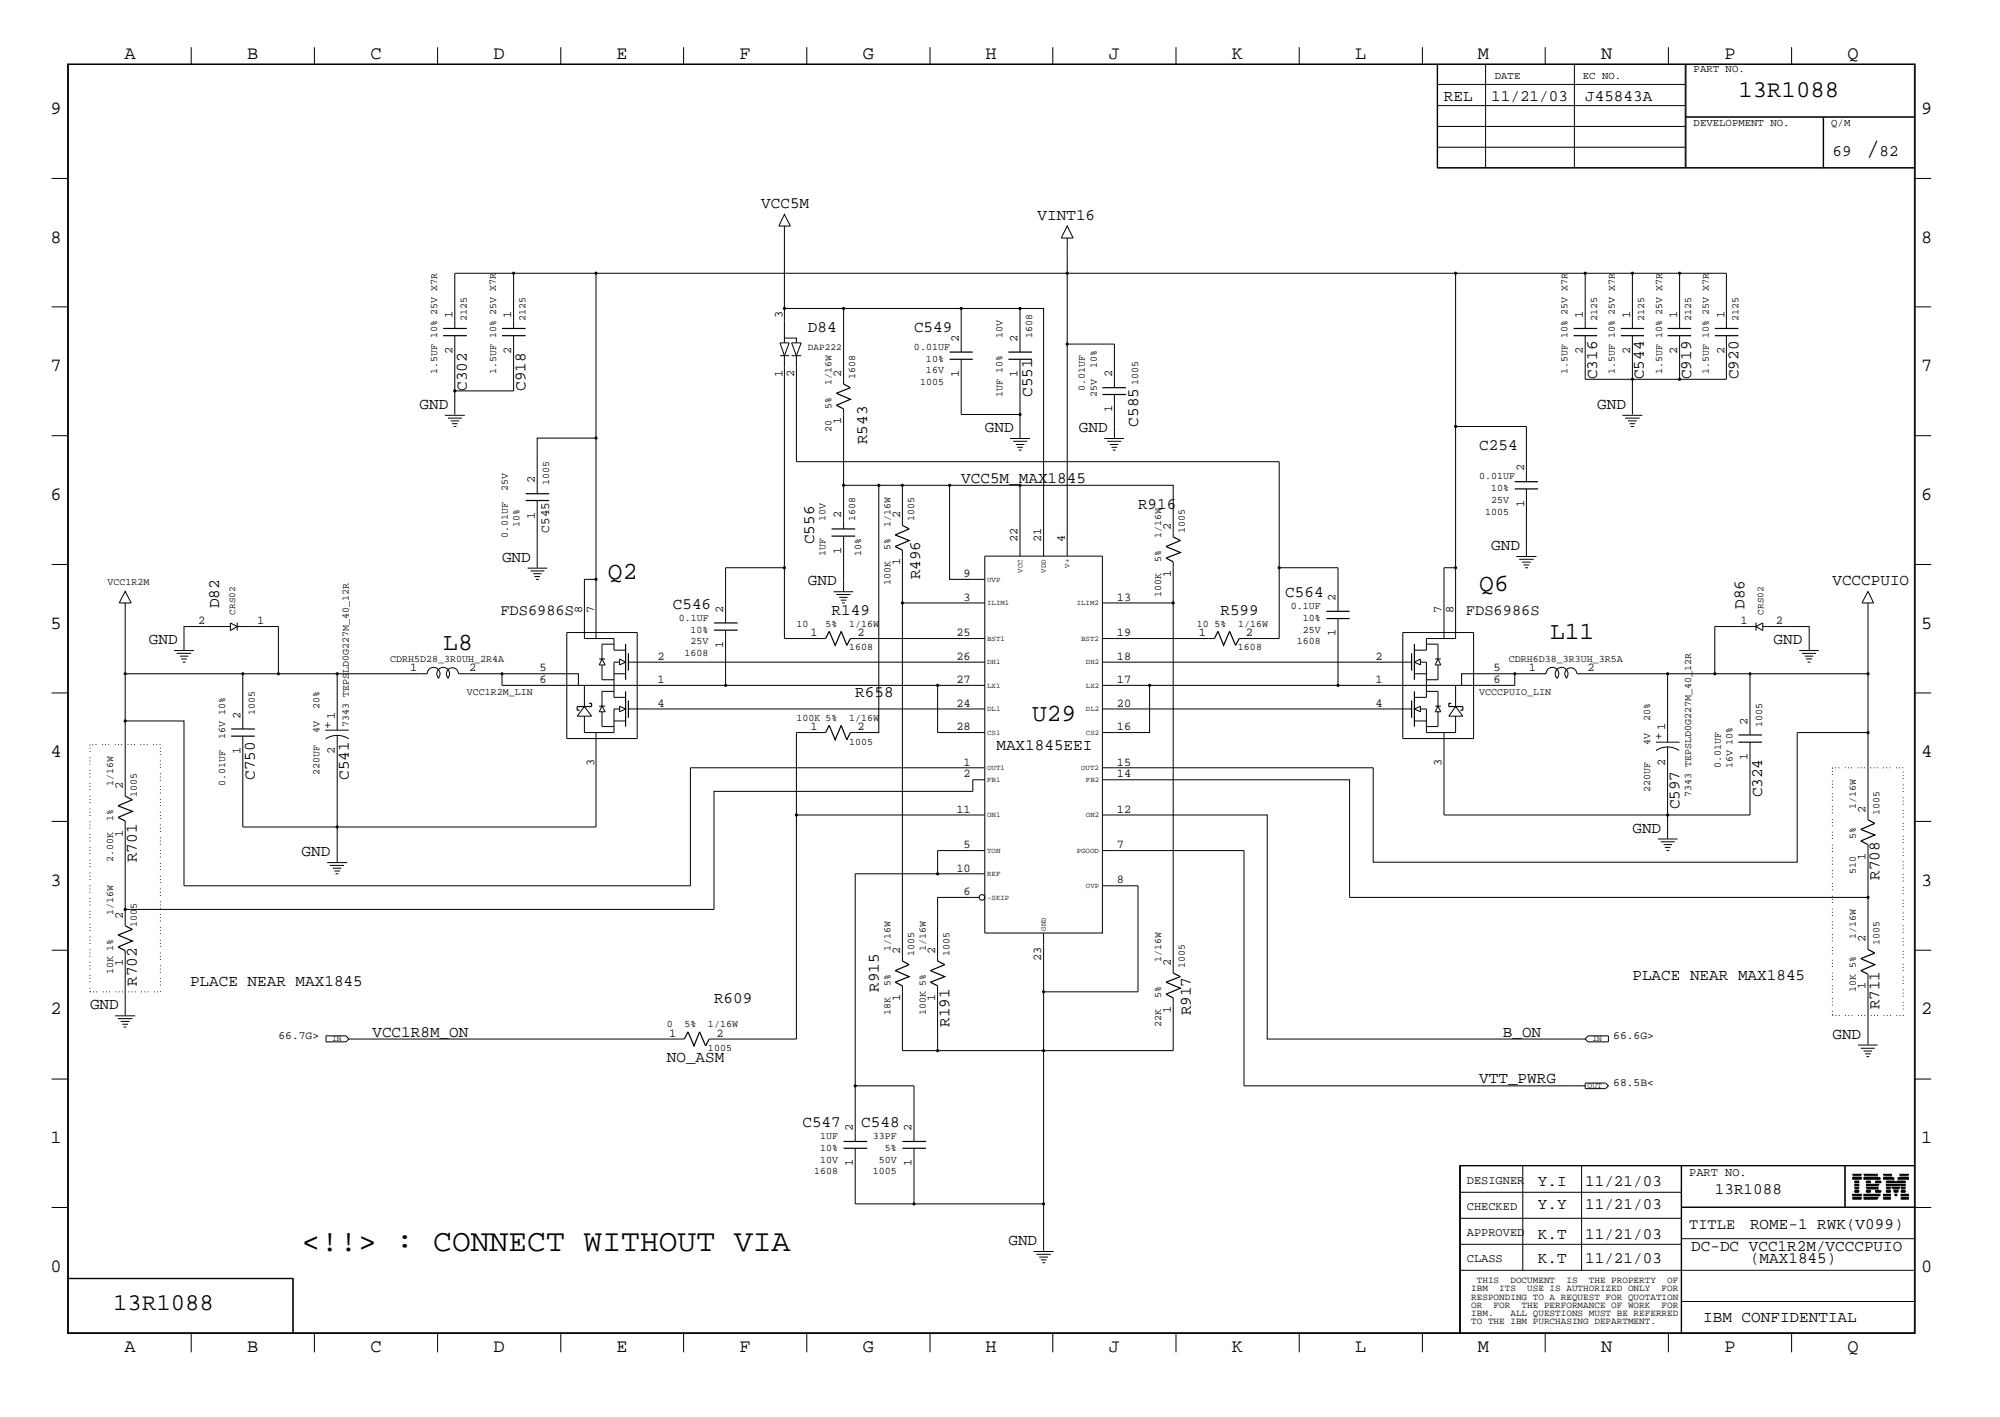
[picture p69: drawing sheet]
<svg xmlns="http://www.w3.org/2000/svg" width="423mm" height="300mm" viewBox="0 0 423 300" stroke-linecap="round" stroke-linejoin="round" font-family="sans-serif">
<defs><g id="words">
<text font-size="6.6" x="63.8" y="264.7">&lt;!!&gt; : CONNECT WITHOUT VIA</text>
<g font-size="5.2">
<text x="395" y="32.9">/</text>
<text x="128.7" y="122.6">Q2</text>
<text x="313.1" y="125.1">Q6</text>
<text x="93.8" y="137.6">L8</text>
<text x="328.1" y="135.1">L11</text>
<text x="218.4" y="152.6">U29</text>
</g>
<g font-size="5.1">
<text x="368" y="20.5">13R1088</text>
<text x="24" y="277.2">13R1088</text>
</g>
<g font-size="4">
<text x="26.3" y="12.5">A</text>
<text x="52.3" y="12.5">B</text>
<text x="78.4" y="12.5">C</text>
<text x="104.5" y="12.5">D</text>
<text x="130.5" y="12.5">E</text>
<text x="156.5" y="12.5">F</text>
<text x="182.6" y="12.5">G</text>
<text x="208.6" y="12.5">H</text>
<text x="234.7" y="12.5">J</text>
<text x="260.8" y="12.5">K</text>
<text x="286.9" y="12.5">L</text>
<text x="312.8" y="12.5">M</text>
<text x="338.9" y="12.5">N</text>
<text x="365" y="12.5">P</text>
<text x="391.1" y="12.5">Q</text>
<text x="10.7" y="24.1">9</text>
<text x="406.7" y="24.1">9</text>
<text x="10.7" y="51.4">8</text>
<text x="406.7" y="51.4">8</text>
<text x="10.7" y="78.6">7</text>
<text x="406.7" y="78.6">7</text>
<text x="10.7" y="105.8">6</text>
<text x="406.7" y="105.8">6</text>
<text x="10.7" y="133.1">5</text>
<text x="406.7" y="133.1">5</text>
<text x="10.7" y="160.2">4</text>
<text x="406.7" y="160.2">4</text>
<text x="10.7" y="187.5">3</text>
<text x="406.7" y="187.5">3</text>
<text x="10.7" y="214.6">2</text>
<text x="406.7" y="214.6">2</text>
<text x="10.7" y="241.9">1</text>
<text x="406.7" y="241.9">1</text>
<text x="10.7" y="269.2">0</text>
<text x="406.7" y="269.2">0</text>
<text x="26.3" y="286.2">A</text>
<text x="52.3" y="286.2">B</text>
<text x="78.4" y="286.2">C</text>
<text x="104.5" y="286.2">D</text>
<text x="130.5" y="286.2">E</text>
<text x="156.5" y="286.2">F</text>
<text x="182.6" y="286.2">G</text>
<text x="208.6" y="286.2">H</text>
<text x="234.7" y="286.2">J</text>
<text x="260.8" y="286.2">K</text>
<text x="286.9" y="286.2">L</text>
<text x="312.8" y="286.2">M</text>
<text x="338.9" y="286.2">N</text>
<text x="365" y="286.2">P</text>
<text x="391.1" y="286.2">Q</text>
</g>
<g font-size="3.4">
<text x="305.6" y="21.4">REL</text>
<text x="315.6" y="21.4">11/21/03</text>
<text x="335.5" y="21.4">J45843A</text>
<text x="387.9" y="32.9">69</text>
<text x="397.8" y="32.9">82</text>
<text x="161.1" y="44.1">VCC5M</text>
<text x="219.6" y="46.7">VINT16</text>
<text x="171" y="70.3">D84</text>
<text x="193.5" y="70.3">C549</text>
<text x="98.8" y="82.7" transform="rotate(-90 98.8 82.7)">C302</text>
<text x="111.3" y="82.7" transform="rotate(-90 111.3 82.7)">C918</text>
<text x="218.4" y="84" transform="rotate(-90 218.4 84)">C551</text>
<text x="338.1" y="80.3" transform="rotate(-90 338.1 80.3)">C316</text>
<text x="348" y="80.3" transform="rotate(-90 348 80.3)">C544</text>
<text x="358" y="80.3" transform="rotate(-90 358 80.3)">C919</text>
<text x="368" y="80.3" transform="rotate(-90 368 80.3)">C920</text>
<text x="88.8" y="86.5">GND</text>
<text x="338.1" y="86.5">GND</text>
<text x="183.6" y="94" transform="rotate(-90 183.6 94)">R543</text>
<text x="208.4" y="91.4">GND</text>
<text x="228.3" y="91.4">GND</text>
<text x="240.9" y="90.3" transform="rotate(-90 240.9 90.3)">C585</text>
<text x="313.1" y="95.2">C254</text>
<text x="203.5" y="102.2">VCC5M_MAX1845</text>
<text x="240.9" y="107.7">R916</text>
<text x="106.3" y="118.9">GND</text>
<text x="172.3" y="115.1" transform="rotate(-90 172.3 115.1)">C556</text>
<text x="315.6" y="116.4">GND</text>
<text x="171" y="123.9">GND</text>
<text x="194.7" y="122.6" transform="rotate(-90 194.7 122.6)">R496</text>
<text x="387.9" y="123.9">VCCCPUIO</text>
<text x="46.4" y="128.7" transform="rotate(-90 46.4 128.7)">D82</text>
<text x="142.4" y="128.9">C546</text>
<text x="176" y="130.1">R149</text>
<text x="258.3" y="130.1">R599</text>
<text x="272" y="126.4">C564</text>
<text x="369.2" y="128.9" transform="rotate(-90 369.2 128.9)">D86</text>
<text x="31.5" y="136.3">GND</text>
<text x="375.4" y="136.3">GND</text>
<text x="181" y="147.6">R658</text>
<text x="210.9" y="158.7">MAX1845EEI</text>
<text x="53.9" y="165" transform="rotate(-90 53.9 165)">C750</text>
<text x="73.8" y="165" transform="rotate(-90 73.8 165)">C541</text>
<text x="355.5" y="171.3" transform="rotate(-90 355.5 171.3)">C597</text>
<text x="373" y="168.7" transform="rotate(-90 373 168.7)">C324</text>
<text x="345.5" y="176.2">GND</text>
<text x="29" y="182.5" transform="rotate(-90 29 182.5)">R701</text>
<text x="63.8" y="181.2">GND</text>
<text x="397.8" y="186.2" transform="rotate(-90 397.8 186.2)">R708</text>
<text x="29" y="208.6" transform="rotate(-90 29 208.6)">R702</text>
<text x="40.2" y="208.6">PLACE NEAR MAX1845</text>
<text x="186" y="209.9" transform="rotate(-90 186 209.9)">R915</text>
<text x="345.5" y="207.3">PLACE NEAR MAX1845</text>
<text x="19" y="213.6">GND</text>
<text x="151.1" y="212.3">R609</text>
<text x="252.1" y="214.9" transform="rotate(-90 252.1 214.9)">R917</text>
<text x="397.8" y="213.6" transform="rotate(-90 397.8 213.6)">R711</text>
<text x="78.8" y="219.4">VCC1R8M_ON</text>
<text x="201" y="217.3" transform="rotate(-90 201 217.3)">R191</text>
<text x="318.1" y="219.4">B_ON</text>
<text x="387.9" y="219.9">GND</text>
<text x="141.1" y="224.8">NO_ASM</text>
<text x="313.1" y="229.3">VTT_PWRG</text>
<text x="169.8" y="238.5">C547</text>
<text x="182.3" y="238.5">C548</text>
<text x="325.5" y="251">Y.I</text>
<text x="335.5" y="251">11/21/03</text>
<text x="325.5" y="255.9">Y.Y</text>
<text x="335.5" y="255.9">11/21/03</text>
<text x="363" y="252.7">13R1088</text>
<text x="213.4" y="263.5">GND</text>
<text x="325.5" y="262.2">K.T</text>
<text x="335.5" y="262.2">11/21/03</text>
<text x="370.4" y="260.2">ROME-1 RWK(V099)</text>
<text x="325.5" y="267.2">K.T</text>
<text x="335.5" y="267.2">11/21/03</text>
<text x="358" y="264.7">DC-DC VCC1R2M/VCCCPUIO</text>
<text x="370.4" y="267.2">(MAX1845)</text>
<text x="360.5" y="279.7">IBM CONFIDENTIAL</text>
</g>
<g font-size="3.2">
<text x="105.9" y="130.1">FDS6986S</text>
<text x="310.3" y="130.1">FDS6986S</text>
<text x="357.5" y="260">TITLE</text>
</g>
<g font-size="2.7">
<text x="116.2" y="112.7" transform="rotate(-90 116.2 112.7)">C545</text>
<text x="70.1" y="154.2" transform="rotate(-90 70.1 154.2)">+</text>
<text x="351.8" y="156.6" transform="rotate(-90 351.8 156.6)">+</text>
</g>
<g font-size="2.5">
<text x="95.8" y="67.3" transform="rotate(-90 95.8 67.3)">1</text>
<text x="108.2" y="67.3" transform="rotate(-90 108.2 67.3)">1</text>
<text x="165.6" y="67.3" transform="rotate(-90 165.6 67.3)">3</text>
<text x="335" y="67.3" transform="rotate(-90 335 67.3)">1</text>
<text x="345" y="67.3" transform="rotate(-90 345 67.3)">1</text>
<text x="355" y="67.3" transform="rotate(-90 355 67.3)">1</text>
<text x="365" y="67.3" transform="rotate(-90 365 67.3)">1</text>
<text x="95.8" y="74.8" transform="rotate(-90 95.8 74.8)">2</text>
<text x="108.2" y="74.8" transform="rotate(-90 108.2 74.8)">2</text>
<text x="202.9" y="72.3" transform="rotate(-90 202.9 72.3)">2</text>
<text x="215.4" y="72.3" transform="rotate(-90 215.4 72.3)">2</text>
<text x="335" y="74.8" transform="rotate(-90 335 74.8)">2</text>
<text x="345" y="74.8" transform="rotate(-90 345 74.8)">2</text>
<text x="355" y="74.8" transform="rotate(-90 355 74.8)">2</text>
<text x="365" y="74.8" transform="rotate(-90 365 74.8)">2</text>
<text x="165.6" y="79.8" transform="rotate(-90 165.6 79.8)">1</text>
<text x="168.1" y="79.8" transform="rotate(-90 168.1 79.8)">2</text>
<text x="178.1" y="79.8" transform="rotate(-90 178.1 79.8)">2</text>
<text x="202.9" y="79.8" transform="rotate(-90 202.9 79.8)">1</text>
<text x="215.4" y="79.8" transform="rotate(-90 215.4 79.8)">1</text>
<text x="235.4" y="79.8" transform="rotate(-90 235.4 79.8)">2</text>
<text x="178.1" y="89.7" transform="rotate(-90 178.1 89.7)">1</text>
<text x="235.4" y="87.3" transform="rotate(-90 235.4 87.3)">1</text>
<text x="322.6" y="99.7" transform="rotate(-90 322.6 99.7)">2</text>
<text x="113.2" y="102.2" transform="rotate(-90 113.2 102.2)">2</text>
<text x="322.6" y="107.2" transform="rotate(-90 322.6 107.2)">1</text>
<text x="113.2" y="109.7" transform="rotate(-90 113.2 109.7)">1</text>
<text x="178.1" y="109.6" transform="rotate(-90 178.1 109.6)">2</text>
<text x="190.5" y="109.6" transform="rotate(-90 190.5 109.6)">2</text>
<text x="247.8" y="112.2" transform="rotate(-90 247.8 112.2)">2</text>
<text x="178.1" y="117.2" transform="rotate(-90 178.1 117.2)">1</text>
<text x="190.5" y="119.6" transform="rotate(-90 190.5 119.6)">1</text>
<text x="215.4" y="114.6" transform="rotate(-90 215.4 114.6)">22</text>
<text x="220.4" y="114.6" transform="rotate(-90 220.4 114.6)">21</text>
<text x="225.4" y="114.6" transform="rotate(-90 225.4 114.6)">4</text>
<text x="204" y="122.2">9</text>
<text x="247.8" y="122.2" transform="rotate(-90 247.8 122.2)">1</text>
<text x="123.2" y="129.6" transform="rotate(-90 123.2 129.6)">8</text>
<text x="125.7" y="129.6" transform="rotate(-90 125.7 129.6)">7</text>
<text x="153.1" y="129.6" transform="rotate(-90 153.1 129.6)">2</text>
<text x="204" y="127.1">3</text>
<text x="236.4" y="127.1">13</text>
<text x="282.7" y="127.1" transform="rotate(-90 282.7 127.1)">2</text>
<text x="305.1" y="129.6" transform="rotate(-90 305.1 129.6)">7</text>
<text x="307.7" y="129.6" transform="rotate(-90 307.7 129.6)">8</text>
<text x="41.9" y="132.1">2</text>
<text x="54.4" y="132.1">1</text>
<text x="153.1" y="137.2" transform="rotate(-90 153.1 137.2)">1</text>
<text x="171.5" y="134.6">1</text>
<text x="181.5" y="134.6">2</text>
<text x="202.4" y="134.6">25</text>
<text x="236.4" y="134.6">19</text>
<text x="253.7" y="134.6">1</text>
<text x="263.7" y="134.6">2</text>
<text x="282.7" y="134.6" transform="rotate(-90 282.7 134.6)">1</text>
<text x="368.4" y="132.1">1</text>
<text x="375.9" y="132.1">2</text>
<text x="86.8" y="142.1">1</text>
<text x="99.3" y="142.1">2</text>
<text x="114.2" y="142.1">5</text>
<text x="139.2" y="139.6">2</text>
<text x="202.4" y="139.6">26</text>
<text x="236.4" y="139.6">18</text>
<text x="291.2" y="139.6">2</text>
<text x="316.1" y="142.1">5</text>
<text x="323.6" y="142.1">1</text>
<text x="336" y="142.1">2</text>
<text x="114.2" y="144.6">6</text>
<text x="139.2" y="149.5">4</text>
<text x="139.2" y="144.6">1</text>
<text x="202.4" y="144.6">27</text>
<text x="202.4" y="149.5">24</text>
<text x="236.4" y="144.6">17</text>
<text x="236.4" y="149.5">20</text>
<text x="291.2" y="149.5">4</text>
<text x="291.2" y="144.6">1</text>
<text x="316.1" y="144.6">6</text>
<text x="50.9" y="152.1" transform="rotate(-90 50.9 152.1)">2</text>
<text x="70.9" y="152.1" transform="rotate(-90 70.9 152.1)">1</text>
<text x="171.5" y="154.5">1</text>
<text x="181.5" y="154.5">2</text>
<text x="202.4" y="154.5">28</text>
<text x="236.4" y="154.5">16</text>
<text x="352.5" y="154.5" transform="rotate(-90 352.5 154.5)">1</text>
<text x="369.9" y="153.3" transform="rotate(-90 369.9 153.3)">2</text>
<text x="50.9" y="159.5" transform="rotate(-90 50.9 159.5)">1</text>
<text x="70.9" y="159.5" transform="rotate(-90 70.9 159.5)">2</text>
<text x="369.9" y="160.8" transform="rotate(-90 369.9 160.8)">1</text>
<text x="26" y="167" transform="rotate(-90 26 167)">2</text>
<text x="125.7" y="162.1" transform="rotate(-90 125.7 162.1)">3</text>
<text x="204" y="162.1">1</text>
<text x="204" y="164.5">2</text>
<text x="236.4" y="164.5">14</text>
<text x="236.4" y="162.1">15</text>
<text x="305.1" y="162.1" transform="rotate(-90 305.1 162.1)">3</text>
<text x="352.5" y="162.1" transform="rotate(-90 352.5 162.1)">2</text>
<text x="202.4" y="172">11</text>
<text x="236.4" y="172">12</text>
<text x="394.9" y="172" transform="rotate(-90 394.9 172)">2</text>
<text x="26" y="177" transform="rotate(-90 26 177)">1</text>
<text x="204" y="179.5">5</text>
<text x="236.4" y="179.5">7</text>
<text x="202.4" y="184.5">10</text>
<text x="394.9" y="181.9" transform="rotate(-90 394.9 181.9)">1</text>
<text x="204" y="189.4">6</text>
<text x="236.4" y="186.9">8</text>
<text x="26" y="194.4" transform="rotate(-90 26 194.4)">2</text>
<text x="190.5" y="201.9" transform="rotate(-90 190.5 201.9)">2</text>
<text x="198" y="201.9" transform="rotate(-90 198 201.9)">2</text>
<text x="220.4" y="203.5" transform="rotate(-90 220.4 203.5)">23</text>
<text x="394.9" y="199.4" transform="rotate(-90 394.9 199.4)">2</text>
<text x="26" y="204.4" transform="rotate(-90 26 204.4)">1</text>
<text x="247.8" y="204.4" transform="rotate(-90 247.8 204.4)">2</text>
<text x="394.9" y="209.4" transform="rotate(-90 394.9 209.4)">1</text>
<text x="190.5" y="211.9" transform="rotate(-90 190.5 211.9)">1</text>
<text x="198" y="211.9" transform="rotate(-90 198 211.9)">1</text>
<text x="247.8" y="214.4" transform="rotate(-90 247.8 214.4)">1</text>
<text x="141.6" y="219.4">1</text>
<text x="151.6" y="219.4">2</text>
<text x="180.5" y="239.3" transform="rotate(-90 180.5 239.3)">2</text>
<text x="193" y="239.3" transform="rotate(-90 193 239.3)">2</text>
<text x="180.5" y="246.8" transform="rotate(-90 180.5 246.8)">1</text>
<text x="193" y="246.8" transform="rotate(-90 193 246.8)">1</text>
<text x="310.5" y="250.6">DESIGNER</text>
<text x="357.5" y="248.8">PART NO.</text>
<text x="310.5" y="256.1">CHECKED</text>
<text x="310.5" y="261.5">APPROVED</text>
<text x="310.5" y="267">CLASS</text>
</g>
<g font-size="2.4">
<text x="58.9" y="219.9">66.7G&gt;</text>
<text x="341.5" y="219.9">66.6G&gt;</text>
<text x="341.5" y="229.8">68.5B&lt;</text>
</g>
<g font-size="2.3">
<text x="316.4" y="16.7">DATE</text>
<text x="335" y="16.7">EC NO.</text>
<text x="358.5" y="15.2">PART NO.</text>
<text x="358.5" y="26.6">DEVELOPMENT NO.</text>
<text x="387.6" y="26.6">Q/M</text>
</g>
<g font-size="2.1">
<text x="98.8" y="67.9" transform="rotate(-90 98.8 67.9)">2125</text>
<text x="111.3" y="67.9" transform="rotate(-90 111.3 67.9)">2125</text>
<text x="212.2" y="71.5" transform="rotate(-90 212.2 71.5)">10V</text>
<text x="218.4" y="71.5" transform="rotate(-90 218.4 71.5)">1608</text>
<text x="338.1" y="67.9" transform="rotate(-90 338.1 67.9)">2125</text>
<text x="348" y="67.9" transform="rotate(-90 348 67.9)">2125</text>
<text x="358" y="67.9" transform="rotate(-90 358 67.9)">2125</text>
<text x="368" y="67.9" transform="rotate(-90 368 67.9)">2125</text>
<text x="193.5" y="74">0.01UF</text>
<text x="196" y="76.5">10%</text>
<text x="232.2" y="77.8" transform="rotate(-90 232.2 77.8)">10%</text>
<text x="92.5" y="79.2" transform="rotate(-90 92.5 79.2)">1.5UF 10% 25V X7R</text>
<text x="105" y="79.2" transform="rotate(-90 105 79.2)">1.5UF 10% 25V X7R</text>
<text x="176" y="81.5" transform="rotate(-90 176 81.5)">1/16W</text>
<text x="181" y="80.3" transform="rotate(-90 181 80.3)">1608</text>
<text x="194.7" y="81.5">1005</text>
<text x="196" y="79">16V</text>
<text x="212.2" y="84" transform="rotate(-90 212.2 84)">1UF 10%</text>
<text x="229.6" y="82.7" transform="rotate(-90 229.6 82.7)">0.01UF</text>
<text x="232.2" y="84" transform="rotate(-90 232.2 84)">25V</text>
<text x="240.9" y="81.5" transform="rotate(-90 240.9 81.5)">1005</text>
<text x="331.8" y="79.2" transform="rotate(-90 331.8 79.2)">1.5UF 10% 25V X7R</text>
<text x="341.8" y="79.2" transform="rotate(-90 341.8 79.2)">1.5UF 10% 25V X7R</text>
<text x="351.8" y="79.2" transform="rotate(-90 351.8 79.2)">1.5UF 10% 25V X7R</text>
<text x="361.7" y="79.2" transform="rotate(-90 361.7 79.2)">1.5UF 10% 25V X7R</text>
<text x="176" y="86.5" transform="rotate(-90 176 86.5)">5%</text>
<text x="176" y="91.4" transform="rotate(-90 176 91.4)">20</text>
<text x="313.1" y="101.4">0.01UF</text>
<text x="107.5" y="104" transform="rotate(-90 107.5 104)">25V</text>
<text x="116.2" y="102.7" transform="rotate(-90 116.2 102.7)">1005</text>
<text x="315.6" y="106.4">25V</text>
<text x="315.6" y="104">10%</text>
<text x="107.5" y="113.9" transform="rotate(-90 107.5 113.9)">0.01UF</text>
<text x="110" y="111.4" transform="rotate(-90 110 111.4)">10%</text>
<text x="174.8" y="110.2" transform="rotate(-90 174.8 110.2)">10V</text>
<text x="181" y="110.2" transform="rotate(-90 181 110.2)">1608</text>
<text x="188.5" y="111.4" transform="rotate(-90 188.5 111.4)">1/16W</text>
<text x="193.5" y="110.2" transform="rotate(-90 193.5 110.2)">1005</text>
<text x="245.8" y="113.9" transform="rotate(-90 245.8 113.9)">1/16W</text>
<text x="250.8" y="112.7" transform="rotate(-90 250.8 112.7)">1005</text>
<text x="314.4" y="109">1005</text>
<text x="174.8" y="117.7" transform="rotate(-90 174.8 117.7)">1UF</text>
<text x="182.3" y="117.7" transform="rotate(-90 182.3 117.7)">10%</text>
<text x="188.5" y="116.4" transform="rotate(-90 188.5 116.4)">5%</text>
<text x="245.8" y="118.9" transform="rotate(-90 245.8 118.9)">5%</text>
<text x="22.8" y="123.9">VCC1R2M</text>
<text x="188.5" y="123.9" transform="rotate(-90 188.5 123.9)">100K</text>
<text x="143.7" y="131.3">0.1UF</text>
<text x="245.8" y="126.4" transform="rotate(-90 245.8 126.4)">100K</text>
<text x="273.2" y="128.9">0.1UF</text>
<text x="275.8" y="131.3">10%</text>
<text x="146.1" y="136.3">25V</text>
<text x="146.1" y="133.9">10%</text>
<text x="168.6" y="132.6">10</text>
<text x="174.8" y="132.6">5%</text>
<text x="179.7" y="132.6">1/16W</text>
<text x="179.7" y="137.6">1608</text>
<text x="253.3" y="132.6">10</text>
<text x="257" y="132.6">5%</text>
<text x="262" y="137.6">1608</text>
<text x="262" y="132.6">1/16W</text>
<text x="274.5" y="136.3">1608</text>
<text x="275.8" y="133.9">25V</text>
<text x="82.5" y="140.1">CDRH5D28_3R0UH_2R4A</text>
<text x="144.9" y="138.9">1608</text>
<text x="319.4" y="140.1">CDRH6D38_3R3UH_3R5A</text>
<text x="98.8" y="147.1">VCC1R2M_LIN</text>
<text x="313.1" y="147.1">VCCCPUIO_LIN</text>
<text x="53.9" y="151.3" transform="rotate(-90 53.9 151.3)">1005</text>
<text x="67.6" y="155.1" transform="rotate(-90 67.6 155.1)">4V</text>
<text x="67.6" y="150.1" transform="rotate(-90 67.6 150.1)">20%</text>
<text x="73.8" y="153.8" transform="rotate(-90 73.8 153.8)">7343 TEPSLD0G227M_40_12R</text>
<text x="168.6" y="152.6">100K 5%</text>
<text x="179.7" y="152.6">1/16W</text>
<text x="349.2" y="152.7" transform="rotate(-90 349.2 152.7)">20%</text>
<text x="373" y="153.8" transform="rotate(-90 373 153.8)">1005</text>
<text x="47.7" y="156.3" transform="rotate(-90 47.7 156.3)">16V 10%</text>
<text x="179.7" y="157.6">1005</text>
<text x="349.2" y="157.6" transform="rotate(-90 349.2 157.6)">4V</text>
<text x="24" y="166.3" transform="rotate(-90 24 166.3)">1/16W</text>
<text x="47.7" y="166.3" transform="rotate(-90 47.7 166.3)">0.01UF</text>
<text x="67.6" y="163.9" transform="rotate(-90 67.6 163.9)">220UF</text>
<text x="349.2" y="167.6" transform="rotate(-90 349.2 167.6)">220UF</text>
<text x="364.2" y="162.5" transform="rotate(-90 364.2 162.5)">0.01UF</text>
<text x="366.7" y="162.5" transform="rotate(-90 366.7 162.5)">16V 10%</text>
<text x="24" y="173.7" transform="rotate(-90 24 173.7)">1%</text>
<text x="29" y="168.7" transform="rotate(-90 29 168.7)">1005</text>
<text x="358" y="168.7" transform="rotate(-90 358 168.7)">7343 TEPSLD0G227M_40_12R</text>
<text x="392.9" y="171.3" transform="rotate(-90 392.9 171.3)">1/16W</text>
<text x="397.8" y="172.5" transform="rotate(-90 397.8 172.5)">1005</text>
<text x="392.9" y="177.5" transform="rotate(-90 392.9 177.5)">5%</text>
<text x="24" y="182.5" transform="rotate(-90 24 182.5)">2.00K</text>
<text x="392.9" y="184.9" transform="rotate(-90 392.9 184.9)">510</text>
<text x="24" y="193.6" transform="rotate(-90 24 193.6)">1/16W</text>
<text x="29" y="196.2" transform="rotate(-90 29 196.2)">1005</text>
<text x="188.5" y="201.2" transform="rotate(-90 188.5 201.2)">1/16W</text>
<text x="193.5" y="202.4" transform="rotate(-90 193.5 202.4)">1005</text>
<text x="196" y="201.2" transform="rotate(-90 196 201.2)">1/16W</text>
<text x="201" y="202.4" transform="rotate(-90 201 202.4)">1005</text>
<text x="245.8" y="203.6" transform="rotate(-90 245.8 203.6)">1/16W</text>
<text x="392.9" y="198.6" transform="rotate(-90 392.9 198.6)">1/16W</text>
<text x="397.8" y="199.9" transform="rotate(-90 397.8 199.9)">1005</text>
<text x="24" y="206.2" transform="rotate(-90 24 206.2)">10K 1%</text>
<text x="188.5" y="208.6" transform="rotate(-90 188.5 208.6)">5%</text>
<text x="250.8" y="204.9" transform="rotate(-90 250.8 204.9)">1005</text>
<text x="392.9" y="209.9" transform="rotate(-90 392.9 209.9)">10K 5%</text>
<text x="188.5" y="214.9" transform="rotate(-90 188.5 214.9)">18K</text>
<text x="196" y="214.9" transform="rotate(-90 196 214.9)">100K 5%</text>
<text x="245.8" y="211.2" transform="rotate(-90 245.8 211.2)">5%</text>
<text x="141.1" y="217.3">0</text>
<text x="144.9" y="217.3">5%</text>
<text x="149.9" y="217.3">1/16W</text>
<text x="245.8" y="217.3" transform="rotate(-90 245.8 217.3)">22K</text>
<text x="149.9" y="222.3">1005</text>
<text x="173.6" y="243.5">10%</text>
<text x="173.6" y="241">1UF</text>
<text x="184.7" y="241">33PF</text>
<text x="187.3" y="243.5">5%</text>
<text x="172.3" y="248.5">1608</text>
<text x="173.6" y="246">10V</text>
<text x="184.7" y="248.5">1005</text>
<text x="186" y="246">50V</text>
</g>
<g font-size="2">
<text x="171" y="74">DAP222</text>
<text x="49.8" y="130" transform="rotate(-90 49.8 130)">CRS02</text>
<text x="373.3" y="130" transform="rotate(-90 373.3 130)">CRS02</text>
<text x="311.4" y="273.2">IBM</text>
<text x="311.4" y="275">RESPONDING TO A REQUEST FOR QUOTATION</text>
<text x="312.6" y="271.4">THIS</text>
<text x="317.3" y="273.2">ITS</text>
<text x="319.7" y="271.4">DOCUMENT</text>
<text x="323.3" y="273.2">USE IS AUTHORIZED ONLY</text>
<text x="331.6" y="271.4">IS</text>
<text x="336.3" y="271.4">THE PROPERTY</text>
<text x="351.7" y="273.2">FOR</text>
<text x="352.9" y="271.4">OF</text>
<text x="311.4" y="276.7">OR</text>
<text x="311.4" y="278.6">IBM.</text>
<text x="311.4" y="280.2">TO THE IBM PURCHASING DEPARTMENT.</text>
<text x="316.1" y="276.7">FOR</text>
<text x="319.7" y="278.6">ALL QUESTIONS MUST BE REFERRED</text>
<text x="322.1" y="276.7">THE PERFORMANCE OF WORK</text>
<text x="351.7" y="276.7">FOR</text>
</g>
<g font-size="1.7">
<text x="70.3" y="220.2">IN</text>
<text x="337.1" y="220.2">IN</text>
<text x="336" y="230.3">OUT</text>
</g>
<g font-size="1.6">
<text x="209" y="123.1">UVP</text>
<text x="216.4" y="121.2" transform="rotate(-90 216.4 121.2)">VCC</text>
<text x="221.4" y="121.2" transform="rotate(-90 221.4 121.2)">VDD</text>
<text x="226.4" y="120.1" transform="rotate(-90 226.4 120.1)">V+</text>
<text x="209" y="128.1">ILIM1</text>
<text x="227.9" y="128.1">ILIM2</text>
<text x="209" y="135.6">BST1</text>
<text x="228.9" y="135.6">BST2</text>
<text x="209" y="140.5">DH1</text>
<text x="229.9" y="140.5">DH2</text>
<text x="209" y="145.5">LX1</text>
<text x="229.9" y="145.5">LX2</text>
<text x="209" y="155.5">CS1</text>
<text x="209" y="150.5">DL1</text>
<text x="229.9" y="155.5">CS2</text>
<text x="229.9" y="150.5">DL2</text>
<text x="209" y="165.5">FB1</text>
<text x="209" y="163">OUT1</text>
<text x="228.9" y="163">OUT2</text>
<text x="229.9" y="165.5">FB2</text>
<text x="209" y="173">ON1</text>
<text x="229.9" y="173">ON2</text>
<text x="209" y="185.4">REF</text>
<text x="209" y="180.4">TON</text>
<text x="227.9" y="180.4">PGOOD</text>
<text x="209" y="190.4">-SKIP</text>
<text x="229.9" y="188">OVP</text>
<text x="221.4" y="196.9" transform="rotate(-90 221.4 196.9)">GND</text>
</g>
</g></defs>
<g fill="none" stroke="#000" stroke-width=".25">
<path d="M93.8 69.5h5M93.8 71h5M106.3 69.5h5M106.3 71h5M201 76h4.9M201 74.5h4.9M213.4 76h5M213.4 74.5h5M333.1 69.5h5M333.1 71h5M343.1 69.5h4.9M343.1 71h4.9"/>
<path d="M353 69.5h5M353 71h5M363 69.5h5M363 71h5M178.6 81.3l1.4 .7-3 1.2 3 1.3-3 1.3 1.6 .7M233.3 83.5h5M233.3 82h5M111.3 105.9h4.9M111.3 104.5h4.9M176 113.5h5M176 111.9h5M191 111.2l1.4 .7-2.9 1.3 2.9 1.2-2.9 1.3 1.5 .7"/>
<path d="M248.3 113.6l1.6 .8-3.1 1.3 3.1 1.2-3.1 1.2 1.5 .8M320.6 103.5h4.9M320.6 101.9h4.9M132.4 136.3v7.5M133 138.3v3.6M151.1 133.4h5M151.1 131.8h5M174.8 135.1l.7-1.5 1.3 3 1.3-3 1.1 3 .8-1.5M257 135.1l.8-1.5 1.2 3 1.3-3 1.2 3 .8-1.5M280.8 130.9h4.9M280.8 129.4h4.9M298.8 138.3v3.6"/>
<path d="M299.4 136.3v7.5M48.9 155.8h5M48.9 154.3h5M124.7 148.8h.5v.7h-3v.8h.5M132.4 146.3v7.5M133 148.3v3.6M174.8 155l.7-1.5 1.3 3 1.3-3 1.1 3 .8-1.5M298.8 148.3v3.6M299.4 146.3v7.5M307.2 148.8h-.5v.7h2.9v.8h-.5M368 157.1h5M368 155.5h5"/>
<path d="M26.5 168.5l1.5 .7-3 1.3 3 1.2-3 1.3 1.5 .7M395.4 173.5l1.4 .7-2.9 1.3 2.9 1.2-2.9 1.3 1.5 .7M26.5 195.9l1.5 .8-3 1.2 3 1.2-3 1.3 1.5 .8M144.9 219.9l.7-1.5 1.3 2.9 1.2-2.9 1.3 2.9 .7-1.4M191 203.4l1.4 .7-2.9 1.3 2.9 1.3-2.9 1.2 1.5 .7M198.5 203.4l1.5 .7-3.1 1.3 3.1 1.3-3.1 1.2 1.6 .7M248.3 205.9l1.6 .8-3.1 1.2 3.1 1.2-3.1 1.3 1.5 .8M395.4 200.9l1.4 .8-2.9 1.2 2.9 1.2-2.9 1.3 1.5 .8M178.6 243h5M178.6 241.6h5M191 243h5M191 241.6h5"/>
</g>
<g fill="none" stroke="#000" stroke-width=".21">
<path d="M14.3 13.5h391.1v268.7h-391.1zM14.5 13.6h390.7v268.4h-390.7zM40.5 10v3.5M66.5 10v3.5M92.6 10v3.5M118.7 10v3.5M144.7 10v3.5M170.8 10v3.5M196.9 10v3.5M222.8 10v3.5M248.9 10v3.5M275 10v3.5"/>
<path d="M301.1 10v3.5M304.2 13.5v22.1h101.2M304.2 17.9h52.5M304.3 13.5v22.1M314.5 13.5v22.1M327.1 10v3.5M333.2 13.5v22.1M353.1 10v3.5M356.7 13.5v22.1M356.9 13.5v22.1M379.2 10v3.5M10.9 37.8h3.4"/>
<path d="M304.2 35.5h101.2M304.2 26.8h52.5M304.2 22.4h52.5M304.3 31.2h52.4M356.7 24.8h48.7M356.7 24.7h48.7M385.9 24.8v10.8M386 24.8v10.8M405.4 37.8h3.4M108.7 57.8h236.8M126.2 57.8v34.9M166 45.4l1.3 2.4h-2.5z"/>
<path d="M166 47.8v24.8M225.9 47.8l1.3 2.6h-2.6zM225.9 50.4v67.3M308.1 57.8v77.3h-6.2v2.5h-2.5M335.5 57.8v11.7M355.5 57.8h-10v11.7M10.9 64.9h3.4M96.3 69.5v-11.7h12.4v11.7M96.3 71v11.7M108.7 71v11.7h-12.4v5M165.1 75.3h1.9M165.1 72.6h1.9l-1 2.7z"/>
<path d="M166 71.5h2.6v1.1M166 65.3h12.6v16M166 75.3v59.8h8.8M167.6 75.3h2M167.6 72.6h2l-1 2.7zM168.6 75.3v22.4h102.2v37.4h-8.5M178.6 65.3h24.9v9.2M203.5 65.3h17.4v52.4M203.5 76v11.7h12.4M215.9 65.3v9.2M215.9 76v16.7M225.9 72.8h10v9.2"/>
<path d="M335.5 71v9.3h20M345.5 71v16.7M355.5 69.5v-11.7h9.9v11.7M355.5 71v9.3h9.9v-9.3M405.4 64.9h3.4M10.9 92.2h3.4M94.1 87.9h4.3M94.8 88.5h3M95.4 89.1h1.8M95.7 89.7h1.2M96 90.3h.6M126.2 92.7h-12.5v11.8"/>
<path d="M126.2 92.7v29.9h-2.5v12.5h6.3v2.5h2.4M178.6 86.5v25.4M213.8 92.8h4.2M214.5 93.4h2.9M215.1 94.1h1.7M215.3 94.7h1.2M215.6 95.3h.6M233.8 92.8h4.1M234.4 93.4h2.9M235 94.1h1.7M235.3 94.7h1.2M235.5 95.3h.6"/>
<path d="M235.9 83.5v9.2M308.1 90.3h15v11.6M343.4 87.9h4.2M344 88.5h3M344.6 89.1h1.9M344.9 89.7h1.2M345.2 90.3h.7M405.4 92.2h3.4M10.9 119.5h3.4M113.7 105.9v14.2M178.6 102.7h7.4v52.3h-6M178.6 113.5v11.6"/>
<path d="M186 102.7h5v8.5M191 116.4v11.2h17.4M191 102.7h10v19.9h7.4M201 102.7h47.3v10.9M208.4 117.7h24.9v79.7h-24.9zM215.9 102.7v15M248.3 118.9v87M321 117.8h4.2M321.6 118.4h3M322.2 119h1.8M322.5 119.5h1.2M323.1 103.5v14.2"/>
<path d="M405.4 119.5h3.4M26.5 125.1l1.3 2.5h-2.6zM26.5 127.6v15M36.8 137.7h4.3M37.4 138.3h3.1M38.1 138.9h1.8M38.4 139.4h1.1M48.8 131.8l1.4 .8-1.4 .8zM48.8 132.6h-9.9v5M50.2 131.7v1.7M50.2 132.6h8.7v10M111.7 120.2h4.1"/>
<path d="M112.3 120.8h2.9M112.9 121.4h1.7M113.1 122h1.2M113.5 122.6h.5M120 133.9h14.9v22.4h-14.9zM126.2 122.6v12.5M126.8 139.4h1.3M130 136.3h-2.6v3.1l.7 1.3h-1.3l.6-1.3M131.1 139.4l1.3 .7-1.3 .6zM153.6 133.4v11.6h-47.3v-2.4M166 120.1h-12.4v11.7M176.4 125.2h4.2"/>
<path d="M177 125.8h3M177.6 126.4h1.8M178 127h1.2M178.2 127.6h.6M180 135.1h28.4M191 127.6v75.8M233.3 135.1h23.7M233.3 127.6h15M270.8 120.1h12.4v9.3M283.2 130.9v14.1M296.9 133.9h15v22.4h-15zM301.9 136.3h2.5v3.1l-.6 1.3h1.2l-.6-1.3"/>
<path d="M303.8 139.4h1.2M308.1 120.1h-2.5v15M322.8 120.1h.6M371.7 132.6l1.4-.8v1.6zM371.7 132.6h-8.7v10M371.7 131.7v1.7M373.1 132.6h9.8v5M380.8 137.7h4.2M381.4 138.3h3M382 138.9h1.8M382.3 139.4h1.2M395.4 125.1l1.2 2.5h-2.5z"/>
<path d="M395.4 127.6v45.9M10.9 146.6h3.4M26.5 142.6v10h12.4v34.9h107.2v-25h62.3M26.5 142.6h24.9M26.5 152.6v15.9M38.7 140.1h.6M58.9 142.6h-7.5v11.7M58.9 142.6h12.5M68.8 154.5h5M68.9 156.4a4.4 4.4 0 0 1 4.9 0M71.4 155.5v27M92.7 143.5a1.35 1.35 0 0 0-.4-2.2 1.35 1.35 0 0 0-1.9 1.3h-19v11.9"/>
<path d="M92.9 143.5a1.35 1.35 0 0 1 0-1.9 1.35 1.35 0 0 1 1.9 0 1.35 1.35 0 0 1 0 1.9M94.9 143.5a1.27 1.27 0 0 1 .3-2.1 1.27 1.27 0 0 1 1.8 1.2h25.4v2.4M123.7 149.5l1.5 2.1h-3zM123.7 145v4.5M126.2 155v20h-74.8v-19.2M126.8 149.4h1.3M127.4 149.4l.7 1.2h-1.3zM127.4 150.6v3.2h2.6M127.4 140.7v3.1h2.6M130 152.6h2.4M130 146.3h-2.6v3.1M130 142.6h2.4"/>
<path d="M131.1 149.4l1.3 .6-1.3 .6zM131.1 140.1h-1.1v7.5h2.4M131.1 150h-1.1v5h-6.3v-3.4M133 150h75.4M133 140.1h75.4M153.6 145h54.8M174.8 155h-6.2v64.9h-18.5M198.5 145v10h9.9M233.3 145h10M233.3 150h65.5M233.3 140.1h65.5M283.2 145h37.4v-2.4h-11.2v2.4"/>
<path d="M283.2 145h-39.9v10h-10M299.4 150l1.3-.6v1.2zM299.4 140.1l1.3-.7v1.3zM299.4 152.6h2.5M299.4 142.6h2.5M300.7 150h1.2v5h6.2v-3.4M300.7 140.1h1.2v7.5h-2.5M301.9 146.3h2.5v3.1M303.8 149.4h1.2M304.4 149.4l.6 1.2h-1.2zM304.4 150.6v3.2h-2.5M304.4 140.7v3.1h-2.5"/>
<path d="M305.6 155v17.5h64.8v-15.4M308.1 149.5l1.5 2.1h-2.9zM308.1 145v4.5M320.6 142.6h6.6a1.35 1.35 0 0 1 1.9-1.3 1.35 1.35 0 0 1 .4 2.2 1.36 1.36 0 0 1 .1-1.9 1.36 1.36 0 0 1 1.9 0 1.36 1.36 0 0 1 0 1.9M333.8 142.6a1.27 1.27 0 0 0-1.8-1.2 1.27 1.27 0 0 0-.3 2.1M333.8 142.6h36.6M350.5 157.1h5M350.5 158.8a4.4 4.4 0 0 1 4.9 0M353 142.6v14.5M353 158v19.5M382.6 140.1h.6M395.4 155h-15v27.5h-89.7v-20h-57.4"/>
<path d="M395.4 142.6h-25v12.9M405.4 146.6h3.4M10.9 173.8h3.4M26.5 173.7v22.2M168.6 172.5h39.8M208.4 165h-2.5v2.5h-54.8v24.9h-124.6M233.3 172.5h34.9v47.4h67.3M233.3 165h52.4v24.9h109.7M350.9 177.5h4.2M351.5 178.1h3M352.1 178.7h1.8M352.4 179.3h1.2"/>
<path d="M395.4 178.7v22.2M405.4 173.8h3.4M69.3 182.5h4.2M69.9 183.1h2.9M70.4 183.7h1.8M70.8 184.3h1.2M71 184.9h.6M207.3 189.9h-8.8v13.5M208.4 180h-9.9v4.9M208.4 184.9h-27.4v44.9M220.9 197.4v67.3M233.3 187.5h7.6v22.4h-20"/>
<path d="M233.3 180h30v49.8h72.2M352.7 180h.6M10.9 201.1h3.4M24.4 215h4.2M25 215.6h3M25.6 216.2h1.8M25.9 216.7h1.2M26.2 217.3h.6M26.5 201.2v13.7M69 219.2h4.2l.6 .7-.6 .6h-4.2zM73.8 219.9h71.1M191 208.6v13.7h57.3v-11.1"/>
<path d="M198.5 208.6v13.7M336.1 219.2h4.3v1.3h-4.3l-.6-.6zM395.4 206.2v14.9M405.4 201.1h3.4M10.9 228.3h3.4M335.5 229.2h4.4l.5 .6-.5 .6h-4.4zM393.3 221.1h4.1M393.9 221.8h2.9M394.5 222.4h1.7M394.8 223h1.2M395.1 223.6h.5M405.4 228.3h3.4"/>
<path d="M10.9 255.5h3.4M181 241.6v-11.8h12.5v11.8M181 243v11.8h39.9M193.5 243v11.8M308.9 246.7h96.5M308.9 257.8h47M308.9 252.3h47M309.1 246.6v35.4M322.3 246.6v22.2M334.8 246.6v22.2M355.9 246.6v35.4M355.9 255.4h49.5"/>
<path d="M355.9 255.5h52.9M390.5 246.6v8.9M390.6 246.6v8.9M392.2 253.7h1.8zM392.2 253.6h1.8zM392.2 253.4l1.8 .1zM392.2 253l1.8 .1zM392.2 252.8l1.8 .1zM392.2 252.7l1.8 .1zM392.2 249.4l1.8 .1zM392.2 249.3l1.8 .1zM392.2 249.2l1.8 .1z"/>
<path d="M392.2 248.8h1.8zM392.2 248.7h1.8zM392.2 248.5l1.8 .1zM392.6 252.3h.8zM392.6 252.1l.8 .1zM392.6 252l.8 .1zM392.6 251.6h.8zM392.6 251.5h.8zM392.6 251.3l.8 .1zM392.6 250.9l.8 .1zM392.6 250.8h.8zM392.6 250.6l.8 .1z"/>
<path d="M392.6 250.2l.8 .1zM392.6 250l.8 .1zM392.6 249.9h.8zM394.5 253.7h2.8zM394.5 253.6h2.9zM394.5 253.4l3 .1zM394.5 248.8h3zM394.5 248.7h2.9zM394.5 248.5l2.8 .1zM394.5 253l3.3 .1zM394.5 252.8l3.4 .1zM394.5 252.7l3.4 .1z"/>
<path d="M394.5 249.4l3.4 .1zM394.5 249.3l3.4 .1zM394.5 249.2l3.3 .1zM395.1 251.6h2.6zM395.1 251.5h2.5zM395.1 251.3l2.4 .1zM395.1 250.9l2.4 .1zM395.1 250.8h2.5zM395.1 250.6l2.6 .1zM395.1 252.3h.8zM395.1 252.1l.8 .1zM395.1 252l.8 .1z"/>
<path d="M395.1 250.2l.8 .1zM395.1 250l.8 .1zM395.1 249.9h.8zM397 252.3h1.1zM397 252.1l1.1 .1zM397 252l1.1 .1zM397 250.2l1.1 .1zM397 250l1.1 .1zM397 249.9h1.1zM398.7 253.7h1.4zM398.7 253.6h1.4zM398.7 253.4l1.4 .1z"/>
<path d="M398.7 253l1.4 .1zM398.7 252.8l1.4 .1zM398.7 252.7l1.4 .1zM398.7 249.4l2.2 .1zM398.7 249.3l2.1 .1zM398.7 249.2l2 .1zM398.7 248.8h1.8zM398.7 248.7h1.8zM398.7 248.5l1.7 .1zM399.3 252.3h.8zM399.3 252.1l.8 .1zM399.3 252l.8 .1z"/>
<path d="M399.3 251.6h.8zM399.3 251.5h.8zM399.3 251.3l.8 .1zM399.3 250.9l.8 .1zM399.3 250.8h.8zM399.3 250.6l.8 .1zM399.3 250.2l1.9 .1zM399.3 250l1.9 .1zM399.3 249.9h1.8zM400.3 250.6l2 .1zM400.4 250.9l1.8 .1zM400.4 250.8h1.8z"/>
<path d="M400.5 251.3l1.6 .1zM400.6 251.5h1.5zM400.6 251.6h1.4zM400.9 252.1l.8 .1zM400.9 252l.8 .1zM401 252.3h.7zM401.1 252.7l.4 .1zM401.2 252.8l.3 .1zM401.2 253l.2 .1zM401.4 250.2l1.9 .1zM401.5 250l1.8 .1zM401.5 249.9h1.8z"/>
<path d="M401.7 249.4l2.2 .1zM401.8 249.3l2.1 .1zM401.8 249.2l2.1 .1zM402.1 248.8h1.8zM402.1 248.7h1.8zM402.2 248.5l1.7 .1zM402.4 253.7h1.5zM402.4 253.6h1.5zM402.4 253.4l1.5 .1zM402.4 253l1.5 .1zM402.4 252.8l1.5 .1zM402.4 252.7l1.5 .1z"/>
<path d="M402.4 252.3h.9zM402.4 252.1l.9 .1zM402.4 252l.9 .1zM402.4 251.6h.9zM402.4 251.5h.9zM402.4 251.3l.9 .1zM402.4 250.9l.9 .1zM402.4 250.8h.9zM402.4 250.6l.9 .1zM405.4 246.6h-96.5v35.4M14.3 270.5h47.8v11.5M14.3 270.6h47.8"/>
<path d="M62 270.5v11.5M218.8 264.8h4.2M219.4 265.4h3M220 266h1.8M220.3 266.6h1.2M220.6 267.2h.6M308.9 268.8h96.5M308.9 263.3h47M355.9 275.4h49.5M355.9 262.1h49.5M40.5 282v4.2M66.5 282v4.2"/>
<path d="M92.6 282v4.2M118.7 282v4.2M144.7 282v4.2M170.8 282v4.2M196.9 282v4.2M222.8 282v4.2M248.9 282v4.2M275 282v4.2M301.1 282v4.2M327.1 282v4.2M353.1 282v4.2M379.2 282v4.2"/>
<circle cx="207.9" cy="189.9" r=".59"/>
</g>
<path d="M19.1 157.6v52.3M34 157.6h-14.9M387.9 162.5v52.4M402.8 162.5h-14.9M19.1 209.9h14.9v-52.3M387.9 214.9h14.9v-52.4" fill="none" stroke="#000" stroke-width=".21" stroke-dasharray=".2 .5 .2 .5 .2 1.2" stroke-linecap="butt"/>
<g fill="#000">
<circle cx="108.7" cy="57.8" r=".34"/>
<circle cx="126.2" cy="57.8" r=".34"/>
<circle cx="225.9" cy="57.8" r=".34"/>
<circle cx="308.1" cy="57.8" r=".34"/>
<circle cx="335.5" cy="57.8" r=".34"/>
<circle cx="345.5" cy="57.8" r=".34"/>
<circle cx="355.5" cy="57.8" r=".34"/>
<circle cx="166" cy="65.3" r=".34"/>
<circle cx="178.6" cy="65.3" r=".34"/>
<circle cx="203.5" cy="65.3" r=".34"/>
<circle cx="215.9" cy="65.3" r=".34"/>
<circle cx="225.9" cy="72.8" r=".34"/>
<circle cx="96.3" cy="82.7" r=".34"/>
<circle cx="126.2" cy="92.7" r=".34"/>
<circle cx="215.9" cy="87.7" r=".34"/>
<circle cx="308.1" cy="90.3" r=".34"/>
<circle cx="345.5" cy="80.3" r=".34"/>
<circle cx="355.5" cy="80.3" r=".34"/>
<circle cx="178.6" cy="102.7" r=".34"/>
<circle cx="186" cy="102.7" r=".34"/>
<circle cx="191" cy="102.7" r=".34"/>
<circle cx="201" cy="102.7" r=".34"/>
<circle cx="215.9" cy="102.7" r=".34"/>
<circle cx="126.2" cy="122.6" r=".34"/>
<circle cx="166" cy="120.1" r=".34"/>
<circle cx="191" cy="127.6" r=".34"/>
<circle cx="248.3" cy="127.6" r=".34"/>
<circle cx="270.8" cy="120.1" r=".34"/>
<circle cx="308.1" cy="120.1" r=".34"/>
<circle cx="26.5" cy="142.6" r=".34"/>
<circle cx="26.5" cy="152.6" r=".34"/>
<circle cx="51.4" cy="142.6" r=".34"/>
<circle cx="58.9" cy="142.6" r=".34"/>
<circle cx="71.4" cy="142.6" r=".34"/>
<circle cx="106.3" cy="142.6" r=".34"/>
<circle cx="153.6" cy="145" r=".34"/>
<circle cx="198.5" cy="145" r=".34"/>
<circle cx="243.3" cy="145" r=".34"/>
<circle cx="283.2" cy="145" r=".34"/>
<circle cx="320.6" cy="142.6" r=".34"/>
<circle cx="353" cy="142.6" r=".34"/>
<circle cx="363" cy="142.6" r=".34"/>
<circle cx="370.4" cy="142.6" r=".34"/>
<circle cx="395.4" cy="155" r=".34"/>
<circle cx="395.4" cy="142.6" r=".34"/>
<circle cx="71.4" cy="175" r=".34"/>
<circle cx="168.6" cy="172.5" r=".34"/>
<circle cx="353" cy="172.5" r=".34"/>
<circle cx="26.5" cy="192.4" r=".34"/>
<circle cx="198.5" cy="184.9" r=".34"/>
<circle cx="395.4" cy="189.9" r=".34"/>
<circle cx="220.9" cy="209.9" r=".34"/>
<circle cx="181" cy="229.8" r=".34"/>
<circle cx="198.5" cy="222.3" r=".34"/>
<circle cx="220.9" cy="222.3" r=".34"/>
<circle cx="193.5" cy="254.8" r=".34"/>
<circle cx="220.9" cy="254.8" r=".34"/>
</g>
<use href="#words"/>
</svg>
